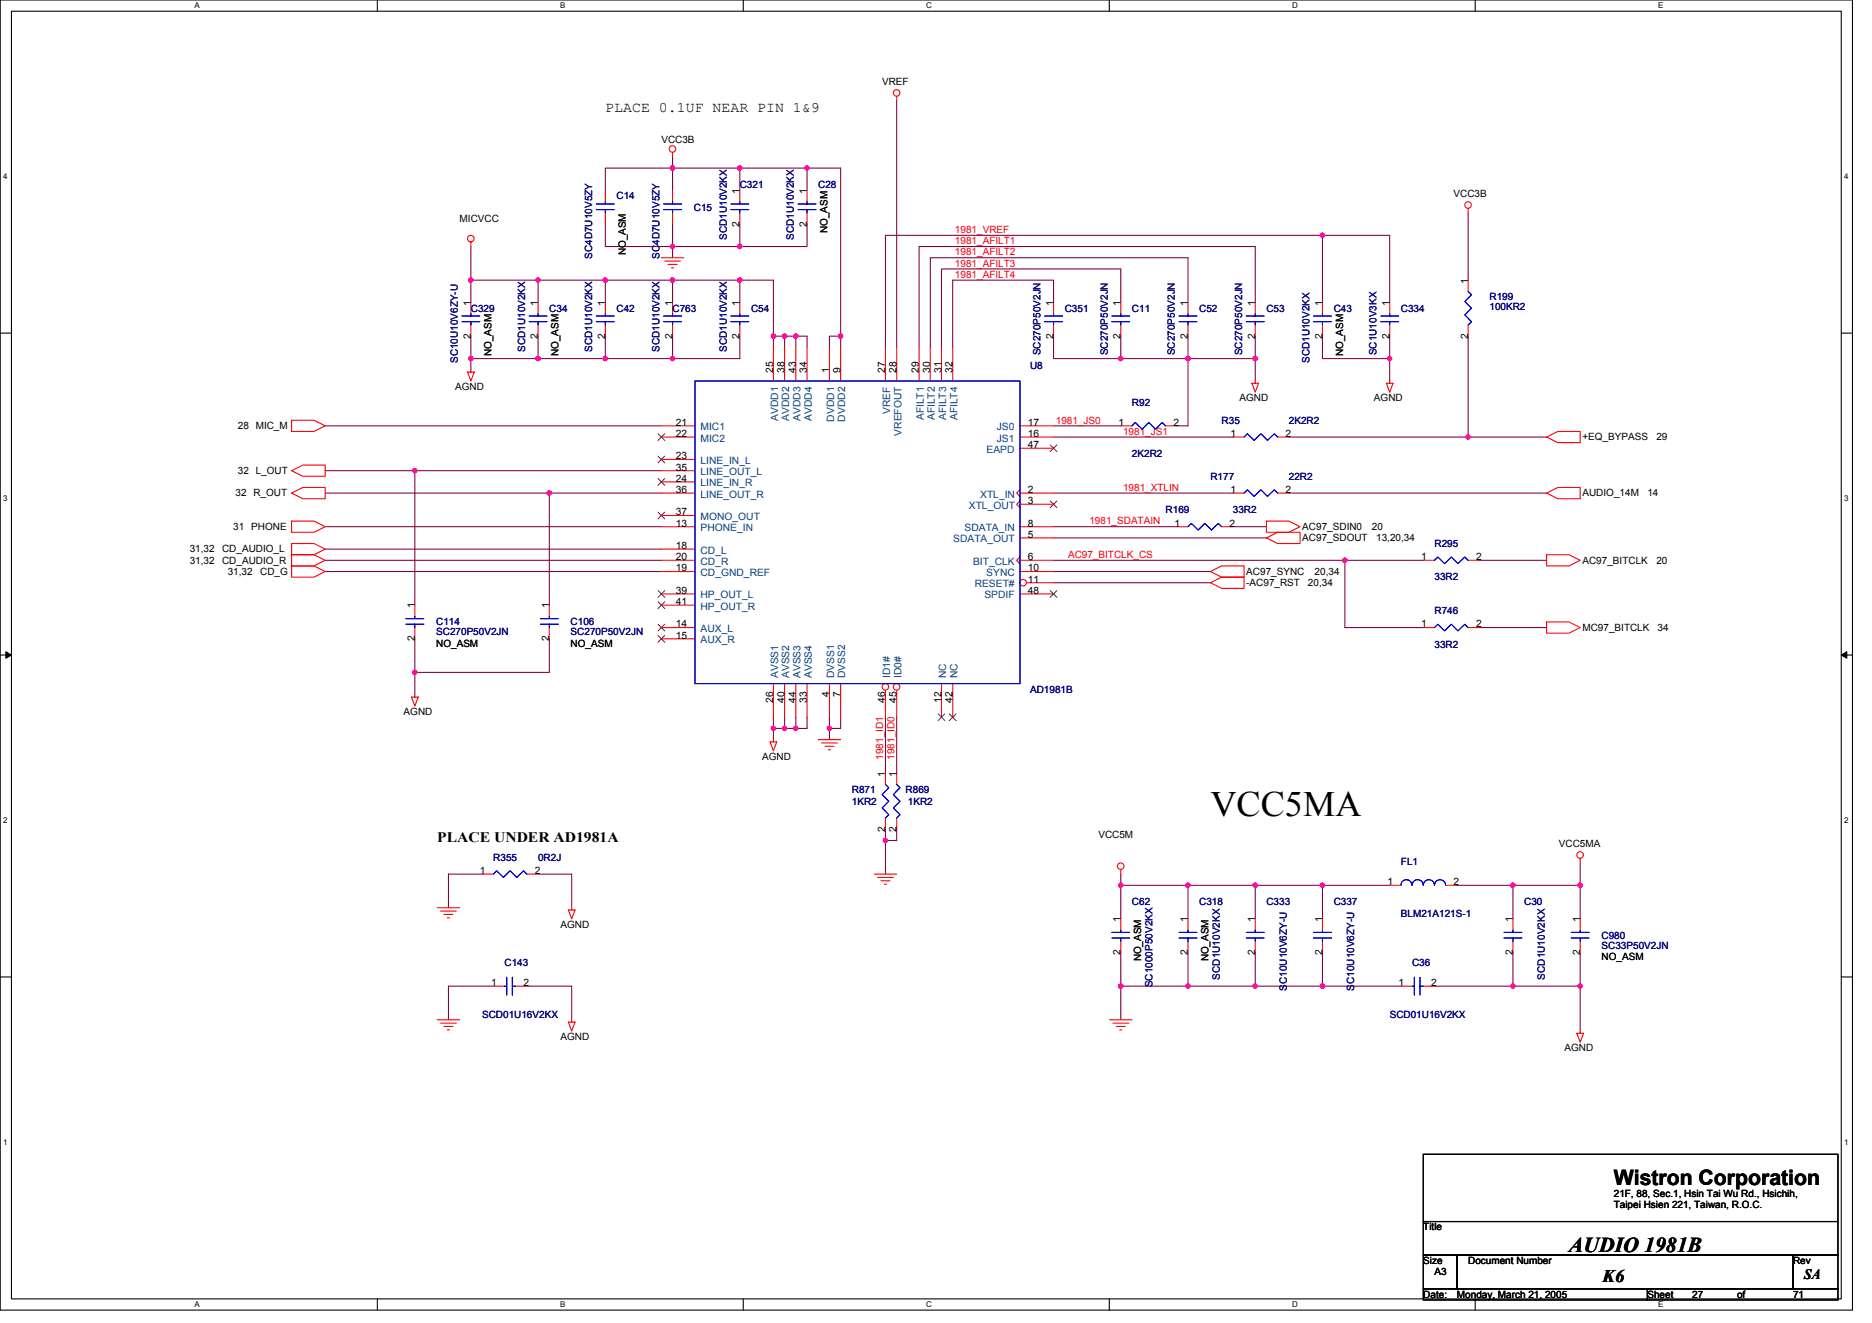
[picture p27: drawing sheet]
<svg xmlns="http://www.w3.org/2000/svg" width="297mm" height="210mm" viewBox="0 0 297 210" stroke-linecap="round" stroke-linejoin="round" font-family="sans-serif">
<defs><g id="words">
<text font-size="5.7" x="192.1" y="129.5">VCC5MA</text>
<g font-size="3.4">
<text x="256.1" y="188">Wistron Corporation</text>
<text x="249" y="198.6">AUDIO 1981B</text>
</g>
<text font-size="2.8" x="254.3" y="203.5">K6</text>
<g font-size="2.3">
<text x="96.1" y="17.8">PLACE 0.1UF NEAR PIN 1&amp;9</text>
<text x="69.4" y="133.7">PLACE UNDER AD1981A</text>
<text x="286.3" y="203">SA</text>
</g>
<g font-size="1.6">
<text x="140" y="13.5">VREF</text>
<text x="104.9" y="22.8">VCC3B</text>
<text x="72.9" y="35.2">MICVCC</text>
<text x="117.4" y="35.9" transform="rotate(-90 117.4 35.9)">2</text>
<text x="117.4" y="30.8" transform="rotate(-90 117.4 30.8)">1</text>
<text x="128" y="35.9" transform="rotate(-90 128 35.9)">2</text>
<text x="128" y="30.8" transform="rotate(-90 128 30.8)">1</text>
<text x="230.6" y="31.3">VCC3B</text>
<text x="99.3" y="40.5" transform="rotate(-90 99.3 40.5)">NO_ASM</text>
<text x="131.3" y="37" transform="rotate(-90 131.3 37)">NO_ASM</text>
<text x="232.9" y="45" transform="rotate(-90 232.9 45)">1</text>
<text x="74.7" y="53.7" transform="rotate(-90 74.7 53.7)">2</text>
<text x="74.7" y="48.5" transform="rotate(-90 74.7 48.5)">1</text>
<text x="85.4" y="53.7" transform="rotate(-90 85.4 53.7)">2</text>
<text x="85.4" y="48.5" transform="rotate(-90 85.4 48.5)">1</text>
<text x="96" y="53.7" transform="rotate(-90 96 53.7)">2</text>
<text x="96" y="48.5" transform="rotate(-90 96 48.5)">1</text>
<text x="106.7" y="53.7" transform="rotate(-90 106.7 53.7)">2</text>
<text x="106.7" y="48.5" transform="rotate(-90 106.7 48.5)">1</text>
<text x="117.4" y="53.7" transform="rotate(-90 117.4 53.7)">2</text>
<text x="117.4" y="48.5" transform="rotate(-90 117.4 48.5)">1</text>
<text x="167.1" y="53.7" transform="rotate(-90 167.1 53.7)">2</text>
<text x="167.1" y="48.5" transform="rotate(-90 167.1 48.5)">1</text>
<text x="177.8" y="53.7" transform="rotate(-90 177.8 53.7)">2</text>
<text x="177.8" y="48.5" transform="rotate(-90 177.8 48.5)">1</text>
<text x="188.5" y="53.7" transform="rotate(-90 188.5 53.7)">2</text>
<text x="188.5" y="48.5" transform="rotate(-90 188.5 48.5)">1</text>
<text x="199.2" y="53.7" transform="rotate(-90 199.2 53.7)">2</text>
<text x="199.2" y="48.5" transform="rotate(-90 199.2 48.5)">1</text>
<text x="209.8" y="53.7" transform="rotate(-90 209.8 53.7)">2</text>
<text x="209.8" y="48.5" transform="rotate(-90 209.8 48.5)">1</text>
<text x="220.5" y="53.7" transform="rotate(-90 220.5 53.7)">2</text>
<text x="220.5" y="48.5" transform="rotate(-90 220.5 48.5)">1</text>
<text x="232.9" y="53.7" transform="rotate(-90 232.9 53.7)">2</text>
<text x="78" y="56.5" transform="rotate(-90 78 56.5)">NO_ASM</text>
<text x="88.6" y="56.5" transform="rotate(-90 88.6 56.5)">NO_ASM</text>
<text x="122.7" y="59.2" transform="rotate(-90 122.7 59.2)">25</text>
<text x="124.5" y="59.2" transform="rotate(-90 124.5 59.2)">38</text>
<text x="126.3" y="59.2" transform="rotate(-90 126.3 59.2)">43</text>
<text x="128" y="59.2" transform="rotate(-90 128 59.2)">34</text>
<text x="131.6" y="59.2" transform="rotate(-90 131.6 59.2)">1</text>
<text x="133.4" y="59.2" transform="rotate(-90 133.4 59.2)">9</text>
<text x="140.5" y="59.2" transform="rotate(-90 140.5 59.2)">27</text>
<text x="142.3" y="59.2" transform="rotate(-90 142.3 59.2)">28</text>
<text x="145.8" y="59.2" transform="rotate(-90 145.8 59.2)">29</text>
<text x="147.6" y="59.2" transform="rotate(-90 147.6 59.2)">30</text>
<text x="149.4" y="59.2" transform="rotate(-90 149.4 59.2)">31</text>
<text x="151.1" y="59.2" transform="rotate(-90 151.1 59.2)">32</text>
<text x="213.1" y="56.5" transform="rotate(-90 213.1 56.5)">NO_ASM</text>
<text x="72.2" y="61.9">AGND</text>
<text x="196.7" y="63.6">AGND</text>
<text x="218" y="63.6">AGND</text>
<text x="37.7" y="68.1">28 MIC_M</text>
<text x="107.2" y="67.5">21</text>
<text x="107.2" y="69.3">22</text>
<text x="163.1" y="67.5">17</text>
<text x="163.1" y="69.3">16</text>
<text x="163.1" y="71.1">47</text>
<text x="177.5" y="67.5">1</text>
<text x="186.2" y="67.5">2</text>
<text x="195.3" y="69.3">1</text>
<text x="204" y="69.3">2</text>
<text x="251.1" y="69.9">+EQ_BYPASS</text>
<text x="262.8" y="69.9">29</text>
<text x="37.7" y="75.2">32 L_OUT</text>
<text x="107.2" y="72.9">23</text>
<text x="107.2" y="76.4">24</text>
<text x="107.2" y="74.7">35</text>
<text x="37.4" y="78.8">32 R_OUT</text>
<text x="107.2" y="83.5">13</text>
<text x="107.2" y="78.2">36</text>
<text x="107.2" y="81.8">37</text>
<text x="163.1" y="80">3</text>
<text x="163.1" y="83.5">8</text>
<text x="163.1" y="78.2">2</text>
<text x="186.4" y="83.5">1</text>
<text x="195.1" y="83.5">2</text>
<text x="195.3" y="78.2">1</text>
<text x="204" y="78.2">2</text>
<text x="251.1" y="78.8">AUDIO_14M</text>
<text x="261.4" y="78.8">14</text>
<text x="30.1" y="87.7">31,32</text>
<text x="30.1" y="89.4">31,32</text>
<text x="35.2" y="87.7">CD_AUDIO_L</text>
<text x="35.2" y="89.4">CD_AUDIO_R</text>
<text x="37" y="84.1">31 PHONE</text>
<text x="107.2" y="87.1">18</text>
<text x="107.2" y="88.9">20</text>
<text x="163.1" y="88.9">6</text>
<text x="163.1" y="85.3">5</text>
<text x="206.6" y="84.1">AC97_SDIN0</text>
<text x="206.6" y="85.9">AC97_SDOUT</text>
<text x="217.7" y="84.1">20</text>
<text x="218.4" y="85.9">13,20,34</text>
<text x="225.5" y="88.9">1</text>
<text x="234.2" y="88.9">2</text>
<text x="251.1" y="89.4">AC97_BITCLK</text>
<text x="262.8" y="89.4">20</text>
<text x="36.1" y="91.2">31,32</text>
<text x="41.3" y="91.2">CD_G</text>
<text x="107.2" y="90.7">19</text>
<text x="107.2" y="94.2">39</text>
<text x="107.2" y="96">41</text>
<text x="163.1" y="94.2">48</text>
<text x="163.1" y="92.4">11</text>
<text x="163.1" y="90.7">10</text>
<text x="197.8" y="91.2">AC97_SYNC</text>
<text x="197.8" y="93">-AC97_RST</text>
<text x="207.5" y="93">20,34</text>
<text x="208.6" y="91.2">20,34</text>
<text x="65.8" y="101.7" transform="rotate(-90 65.8 101.7)">2</text>
<text x="65.8" y="96.5" transform="rotate(-90 65.8 96.5)">1</text>
<text x="87.1" y="101.7" transform="rotate(-90 87.1 101.7)">2</text>
<text x="87.1" y="96.5" transform="rotate(-90 87.1 96.5)">1</text>
<text x="107.2" y="99.5">14</text>
<text x="107.2" y="101.3">15</text>
<text x="225.5" y="99.5">1</text>
<text x="234.2" y="99.5">2</text>
<text x="251.1" y="100.1">MC97_BITCLK</text>
<text x="263" y="100.1">34</text>
<text x="69.2" y="102.6">NO_ASM</text>
<text x="90.5" y="102.6">NO_ASM</text>
<text x="64" y="113.4">AGND</text>
<text x="122.7" y="111.5" transform="rotate(-90 122.7 111.5)">26</text>
<text x="124.5" y="111.5" transform="rotate(-90 124.5 111.5)">40</text>
<text x="126.3" y="111.5" transform="rotate(-90 126.3 111.5)">44</text>
<text x="128" y="111.5" transform="rotate(-90 128 111.5)">33</text>
<text x="131.6" y="110.6" transform="rotate(-90 131.6 110.6)">4</text>
<text x="133.4" y="110.6" transform="rotate(-90 133.4 110.6)">7</text>
<text x="140.5" y="111.5" transform="rotate(-90 140.5 111.5)">46</text>
<text x="142.3" y="111.5" transform="rotate(-90 142.3 111.5)">45</text>
<text x="149.4" y="111.5" transform="rotate(-90 149.4 111.5)">12</text>
<text x="151.1" y="111.5" transform="rotate(-90 151.1 111.5)">42</text>
<text x="120.9" y="120.5">AGND</text>
<text x="140.5" y="123.2" transform="rotate(-90 140.5 123.2)">1</text>
<text x="142.3" y="123.2" transform="rotate(-90 142.3 123.2)">1</text>
<text x="140.5" y="132" transform="rotate(-90 140.5 132)">2</text>
<text x="142.3" y="132" transform="rotate(-90 142.3 132)">2</text>
<text x="174.3" y="133">VCC5M</text>
<text x="247.4" y="134.4">VCC5MA</text>
<text x="76.1" y="138.7">1</text>
<text x="84.9" y="138.7">2</text>
<text x="220.2" y="140.4">1</text>
<text x="230.6" y="140.4">2</text>
<text x="88.9" y="147.2">AGND</text>
<text x="177.8" y="146.3" transform="rotate(-90 177.8 146.3)">1</text>
<text x="188.5" y="146.3" transform="rotate(-90 188.5 146.3)">1</text>
<text x="199.2" y="146.3" transform="rotate(-90 199.2 146.3)">1</text>
<text x="209.8" y="146.3" transform="rotate(-90 209.8 146.3)">1</text>
<text x="240" y="146.3" transform="rotate(-90 240 146.3)">1</text>
<text x="250.7" y="146.3" transform="rotate(-90 250.7 146.3)">1</text>
<text x="177.8" y="151.5" transform="rotate(-90 177.8 151.5)">2</text>
<text x="181.1" y="152.5" transform="rotate(-90 181.1 152.5)">NO_ASM</text>
<text x="188.5" y="151.5" transform="rotate(-90 188.5 151.5)">2</text>
<text x="191.8" y="152.5" transform="rotate(-90 191.8 152.5)">NO_ASM</text>
<text x="199.2" y="151.5" transform="rotate(-90 199.2 151.5)">2</text>
<text x="209.8" y="151.5" transform="rotate(-90 209.8 151.5)">2</text>
<text x="240" y="151.5" transform="rotate(-90 240 151.5)">2</text>
<text x="250.7" y="151.5" transform="rotate(-90 250.7 151.5)">2</text>
<text x="254.1" y="152.4">NO_ASM</text>
<text x="77.9" y="156.4">1</text>
<text x="83.1" y="156.4">2</text>
<text x="221.9" y="156.4">1</text>
<text x="227.1" y="156.4">2</text>
<text x="88.9" y="165">AGND</text>
<text x="248.2" y="166.8">AGND</text>
<text x="256.1" y="189.9">21F, 88, Sec.1, Hsin Tai Wu Rd., Hsichih,</text>
<text x="256.1" y="191.7">Taipei Hsien 221, Taiwan, R.O.C.</text>
<text x="225.8" y="195.2">Title</text>
<text x="225.8" y="200.6">Size</text>
<text x="227.6" y="202.3">A3</text>
<text x="233" y="200.6">Document Number</text>
<text x="284.5" y="200.6">Rev</text>
<text x="225.8" y="205.9">Date:</text>
<text x="231.2" y="205.9">Monday, March 21, 2005</text>
<text x="261.4" y="205.9">Sheet</text>
<text x="268.5" y="205.9">27</text>
<text x="275.6" y="205.9">of</text>
<text x="284.5" y="205.9">71</text>
</g>
<g font-size="1.6" fill="#000080">
<text x="117.4" y="29.9">C321</text>
<text x="129.8" y="29.9">C28</text>
<text x="97.8" y="31.6">C14</text>
<text x="110.1" y="33.4">C15</text>
<text x="94" y="41.1" transform="rotate(-90 94 41.1)">SC4D7U10V5ZY</text>
<text x="104.6" y="41.1" transform="rotate(-90 104.6 41.1)">SC4D7U10V5ZY</text>
<text x="115.3" y="38.1" transform="rotate(-90 115.3 38.1)">SCD1U10V2KX</text>
<text x="126" y="38.1" transform="rotate(-90 126 38.1)">SCD1U10V2KX</text>
<text x="236.3" y="47.6">R199</text>
<text x="74.7" y="49.4">C329</text>
<text x="87.2" y="49.4">C34</text>
<text x="97.8" y="49.4">C42</text>
<text x="106.7" y="49.4">C763</text>
<text x="119.2" y="49.4">C54</text>
<text x="168.9" y="49.4">C351</text>
<text x="179.6" y="49.4">C11</text>
<text x="190.3" y="49.4">C52</text>
<text x="201" y="49.4">C53</text>
<text x="211.6" y="49.4">C43</text>
<text x="222.3" y="49.4">C334</text>
<text x="236.3" y="49.3">100KR2</text>
<text x="72.6" y="57.6" transform="rotate(-90 72.6 57.6)">SC10U10V6ZY-U</text>
<text x="83.3" y="55.8" transform="rotate(-90 83.3 55.8)">SCD1U10V2KX</text>
<text x="94" y="55.8" transform="rotate(-90 94 55.8)">SCD1U10V2KX</text>
<text x="104.6" y="55.8" transform="rotate(-90 104.6 55.8)">SCD1U10V2KX</text>
<text x="115.3" y="55.8" transform="rotate(-90 115.3 55.8)">SCD1U10V2KX</text>
<text x="163.4" y="58.5">U8</text>
<text x="165.1" y="56.4" transform="rotate(-90 165.1 56.4)">SC270P50V2JN</text>
<text x="175.8" y="56.4" transform="rotate(-90 175.8 56.4)">SC270P50V2JN</text>
<text x="186.4" y="56.4" transform="rotate(-90 186.4 56.4)">SC270P50V2JN</text>
<text x="197.1" y="56.4" transform="rotate(-90 197.1 56.4)">SC270P50V2JN</text>
<text x="207.8" y="57.6" transform="rotate(-90 207.8 57.6)">SCD1U10V2KX</text>
<text x="218.4" y="56.4" transform="rotate(-90 218.4 56.4)">SC1U10V3KX</text>
<text x="179.6" y="64.4">R92</text>
<text x="193.8" y="67.2">R35</text>
<text x="204.5" y="67.2">2K2R2</text>
<text x="179.6" y="72.5">2K2R2</text>
<text x="192.1" y="76.1">R177</text>
<text x="204.5" y="76.1">22R2</text>
<text x="185" y="81.4">R169</text>
<text x="195.6" y="81.4">33R2</text>
<text x="227.6" y="86.8">R295</text>
<text x="227.6" y="92.1">33R2</text>
<text x="69.2" y="99.2">C114</text>
<text x="69.2" y="100.8">SC270P50V2JN</text>
<text x="90.5" y="99.2">C106</text>
<text x="90.5" y="100.8">SC270P50V2JN</text>
<text x="227.6" y="97.4">R746</text>
<text x="227.6" y="102.8">33R2</text>
<text x="163.4" y="109.9">AD1981B</text>
<text x="135.2" y="125.9">R871</text>
<text x="143.7" y="125.9">R869</text>
<text x="135.2" y="127.7">1KR2</text>
<text x="144.1" y="127.7">1KR2</text>
<text x="78.3" y="136.5">R355</text>
<text x="85.4" y="136.5">0R2J</text>
<text x="222.3" y="137.3">FL1</text>
<text x="179.6" y="143.7">C62</text>
<text x="190.3" y="143.7">C318</text>
<text x="201" y="143.7">C333</text>
<text x="211.6" y="143.7">C337</text>
<text x="241.8" y="143.7">C30</text>
<text x="222.3" y="145.4">BLM21A121S-1</text>
<text x="254.1" y="149">C980</text>
<text x="80" y="153.3">C143</text>
<text x="193.5" y="155.4" transform="rotate(-90 193.5 155.4)">SCD1U10V2KX</text>
<text x="224.1" y="153.3">C36</text>
<text x="245.1" y="155.4" transform="rotate(-90 245.1 155.4)">SCD1U10V2KX</text>
<text x="254.1" y="150.6">SC33P50V2JN</text>
<text x="76.5" y="161.4">SCD01U16V2KX</text>
<text x="182.9" y="156.6" transform="rotate(-90 182.9 156.6)">SC1000P50V2KX</text>
<text x="204.2" y="157.2" transform="rotate(-90 204.2 157.2)">SC10U10V6ZY-U</text>
<text x="214.9" y="157.2" transform="rotate(-90 214.9 157.2)">SC10U10V6ZY-U</text>
<text x="220.5" y="161.4">SCD01U16V2KX</text>
</g>
<g font-size="1.6" fill="#f00">
<text x="151.5" y="40.5">1981_AFILT2</text>
<text x="151.5" y="38.8">1981_AFILT1</text>
<text x="151.5" y="37">1981_VREF</text>
<text x="151.5" y="44.1">1981_AFILT4</text>
<text x="151.5" y="42.3">1981_AFILT3</text>
<text x="167.5" y="67.2">1981_JS0</text>
<text x="178.2" y="69">1981_JS1</text>
<text x="178.2" y="77.9">1981_XTLIN</text>
<text x="172.9" y="83.2">1981_SDATAIN</text>
<text x="169.5" y="88.5">AC97_BITCLK_CS</text>
<text x="140.1" y="120.5" transform="rotate(-90 140.1 120.5)">1981_ID1</text>
<text x="141.9" y="120.5" transform="rotate(-90 141.9 120.5)">1981_ID0</text>
</g>
<g font-size="1.6" fill="#004080">
<text x="141.2" y="65.7" transform="rotate(-90 141.2 65.7)">VREF</text>
<text x="111.2" y="68.3">MIC1</text>
<text x="111.2" y="70.1">MIC2</text>
<text x="123.5" y="66.8" transform="rotate(-90 123.5 66.8)">AVDD1</text>
<text x="125.2" y="66.8" transform="rotate(-90 125.2 66.8)">AVDD2</text>
<text x="127" y="66.8" transform="rotate(-90 127 66.8)">AVDD3</text>
<text x="128.8" y="66.8" transform="rotate(-90 128.8 66.8)">AVDD4</text>
<text x="132.4" y="66.9" transform="rotate(-90 132.4 66.9)">DVDD1</text>
<text x="134.1" y="66.9" transform="rotate(-90 134.1 66.9)">DVDD2</text>
<text x="143" y="69.1" transform="rotate(-90 143 69.1)">VREFOUT</text>
<text x="146.6" y="66.7" transform="rotate(-90 146.6 66.7)">AFILT1</text>
<text x="148.4" y="66.7" transform="rotate(-90 148.4 66.7)">AFILT2</text>
<text x="150.1" y="66.7" transform="rotate(-90 150.1 66.7)">AFILT3</text>
<text x="151.9" y="66.7" transform="rotate(-90 151.9 66.7)">AFILT4</text>
<text x="156.5" y="71.8">EAPD</text>
<text x="158.2" y="68.3">JS0</text>
<text x="158.2" y="70.1">JS1</text>
<text x="111.2" y="73.6">LINE_IN_L</text>
<text x="111.2" y="77.2">LINE_IN_R</text>
<text x="111.2" y="75.4">LINE_OUT_L</text>
<text x="111.2" y="79">LINE_OUT_R</text>
<text x="111.2" y="82.5">MONO_OUT</text>
<text x="153.7" y="80.7">XTL_OUT</text>
<text x="155.5" y="79">XTL_IN</text>
<text x="111.2" y="84.3">PHONE_IN</text>
<text x="111.2" y="87.8">CD_L</text>
<text x="111.2" y="89.6">CD_R</text>
<text x="151.3" y="86.1">SDATA_OUT</text>
<text x="153.1" y="84.3">SDATA_IN</text>
<text x="154.4" y="89.6">BIT_CLK</text>
<text x="111.2" y="91.4">CD_GND_REF</text>
<text x="111.2" y="95">HP_OUT_L</text>
<text x="154.7" y="93.2">RESET#</text>
<text x="156.2" y="95">SPDIF</text>
<text x="156.5" y="91.4">SYNC</text>
<text x="111.2" y="100.3">AUX_L</text>
<text x="111.2" y="96.7">HP_OUT_R</text>
<text x="111.2" y="102.1">AUX_R</text>
<text x="123.5" y="107.6" transform="rotate(-90 123.5 107.6)">AVSS1</text>
<text x="125.2" y="107.6" transform="rotate(-90 125.2 107.6)">AVSS2</text>
<text x="127" y="107.6" transform="rotate(-90 127 107.6)">AVSS3</text>
<text x="128.8" y="107.6" transform="rotate(-90 128.8 107.6)">AVSS4</text>
<text x="132.4" y="107.6" transform="rotate(-90 132.4 107.6)">DVSS1</text>
<text x="134.1" y="107.6" transform="rotate(-90 134.1 107.6)">DVSS2</text>
<text x="141.2" y="107.6" transform="rotate(-90 141.2 107.6)">ID1#</text>
<text x="143" y="107.6" transform="rotate(-90 143 107.6)">ID0#</text>
<text x="150.1" y="107.6" transform="rotate(-90 150.1 107.6)">NC</text>
<text x="151.9" y="107.6" transform="rotate(-90 151.9 107.6)">NC</text>
</g>
<g font-size="1.3">
<text x="30.8" y="1.3">A</text>
<text x="88.9" y="1.3">B</text>
<text x="147" y="1.3">C</text>
<text x="205" y="1.3">D</text>
<text x="263.1" y="1.3">E</text>
<text x=".5" y="28.4">4</text>
<text x="292.6" y="28.4">4</text>
<text x=".5" y="79.5">3</text>
<text x="292.6" y="79.5">3</text>
<text x=".5" y="130.6">2</text>
<text x="292.6" y="130.6">2</text>
<text x=".5" y="181.7">1</text>
<text x="292.6" y="181.7">1</text>
<text x="30.8" y="207.4">A</text>
<text x="88.9" y="207.4">B</text>
<text x="147" y="207.4">C</text>
<text x="205" y="207.4">D</text>
<text x="263.1" y="207.4">E</text>
</g>
</g></defs>
<path d="M0 0h293.9v207.9h-293.9zM1.8 1.8h290.4v204.3h-290.4z" fill="none" stroke="#000" stroke-width=".17"/>
<g fill="#fff">
<path d="M30.8 .2h.9v1.4h-.9z"/>
<path d="M30.8 206.3h.9v1.4h-.9z"/>
</g>
<path d="M59.9 0v1.8M59.9 206.1v1.8" fill="none" stroke="#000" stroke-width=".17"/>
<g fill="#fff">
<path d="M88.9 .2h.8v1.4h-.8z"/>
<path d="M88.9 206.3h.8v1.4h-.8z"/>
</g>
<path d="M117.9 0v1.8M117.9 206.1v1.8" fill="none" stroke="#000" stroke-width=".17"/>
<g fill="#fff">
<path d="M147 .2h.9v1.4h-.9z"/>
<path d="M147 206.3h.9v1.4h-.9z"/>
</g>
<path d="M176 0v1.8M176 206.1v1.8" fill="none" stroke="#000" stroke-width=".17"/>
<g fill="#fff">
<path d="M205 .2h.9v1.4h-.9z"/>
<path d="M205 206.3h.9v1.4h-.9z"/>
</g>
<path d="M234.1 0v1.8M234.1 206.1v1.8" fill="none" stroke="#000" stroke-width=".17"/>
<g fill="#fff">
<path d="M263.1 .2h.8v1.4h-.8z"/>
<path d="M263.1 206.3h.8v1.4h-.8z"/>
<path d="M.5 27.3h.7v1.4h-.7z"/>
<path d="M292.6 27.3h.7v1.4h-.7z"/>
<path d="M.5 78.4h.7v1.4h-.7z"/>
<path d="M292.6 78.4h.7v1.4h-.7z"/>
</g>
<path d="M0 52.9h1.8M292.2 52.9h1.7" fill="none" stroke="#000" stroke-width=".17"/>
<g fill="#fff">
<path d="M.5 129.5h.7v1.4h-.7z"/>
<path d="M292.6 129.5h.7v1.4h-.7z"/>
</g>
<path d="M0 103.9h1.8M292.2 103.9h1.7" fill="none" stroke="#000" stroke-width=".17"/>
<path d="M.9 103.4l.9 .5-.9 .5zM292.2 103.9l.8-.5v1z" fill="#000" stroke="#000" stroke-width=".16"/>
<g fill="#fff">
<path d="M.5 180.5h.7v1.4h-.7z"/>
<path d="M292.6 180.5h.7v1.4h-.7z"/>
</g>
<path d="M0 155h1.8M292.2 155h1.7M225.8 183.1h65.8v10.7h-65.8zM225.8 193.8h65.8v5.3h-65.8zM225.8 199.1h5.4v5.4h-5.4zM231.2 199.1h53.3v5.4h-53.3zM284.5 199.1h7.1v5.4h-7.1zM225.8 204.5h35.6v1.7h-35.6zM261.4 204.5h30.2v1.7h-30.2z" fill="none" stroke="#000" stroke-width=".17"/>
<g fill="none" stroke="#800040" stroke-width=".17">
<path d="M142.3 16v39.1M74.7 39.1v8.9M96.1 35.6v3.5h21.3v-3.5M106.7 24.9v5.3M106.7 35.6v5.3M117.4 26.7h-21.3v3.5M128.1 30.2v-3.5h5.3v26.6M128.1 26.7h-10.7v3.5M128.1 35.6v3.5h-10.7M209.8 37.3h-69.3v17.8M233 33.8v10.6M74.7 44.4h48v8.9h1.8"/>
<path d="M74.7 53.3v5.4M85.4 44.4v3.6M85.4 53.3v3.6M96.1 44.4v3.6M96.1 53.3v3.6M106.7 44.4v3.6M106.7 53.3v3.6M117.4 53.3v3.6h-42.7M117.4 44.4v3.6M122.7 53.3v1.8M124.5 53.3h3.6v1.8M124.5 53.3v1.8"/>
<path d="M126.3 53.3v1.8M131.6 55.1v-1.8h1.8v1.8M167.2 48v-3.6h-16v10.7M167.2 53.3v3.6h32M177.8 48v-5.3h-28.4v12.4M177.8 53.3v3.6M188.5 48v-7.1h-40.9v14.2M188.5 53.3v14.3h-1.8M199.2 48v-8.9h-53.4v16M199.2 53.3v7.2M209.8 48v-10.7h10.7v10.7M209.8 53.3v3.6h10.7"/>
<path d="M220.5 53.3v7.2M233 53.3v16M51.6 67.6h53.3M51.6 74.7h53.3M51.6 78.2h53.3M65.8 74.7v21.3M87.2 78.2v17.8M167.2 67.6h10.6M167.2 78.2h28.4M167.2 69.3h28.4M204.5 78.2h40.9M204.5 69.3h40.9"/>
<path d="M51.6 90.7h53.3M51.6 83.6h53.3M51.6 87.1h53.3M51.6 88.9h53.3M167.2 90.7h24.9M167.2 83.6h19.5M167.2 85.3h33.8M167.2 92.5h24.9M167.2 88.9h46.2M195.6 83.6h5.4M225.8 88.9h-12.4v10.7h12.4M234.7 88.9h10.7"/>
<path d="M234.7 99.6h10.7M65.8 101.3v8.9M87.2 101.3v5.4h-21.4M122.7 113.8v3.5M124.5 113.8v1.8M126.3 113.8v1.8M128.1 113.8v1.8h-5.4M131.6 113.8v3.5M133.4 113.8v1.8h-1.8M140.5 113.8v8.9M142.3 113.8v8.9M76.5 138.7h-5.3v5.3"/>
<path d="M85.4 138.7h5.3v5.3M140.5 131.6v7.1M142.3 131.6v1.7h-1.8M177.8 138.7v7.1M250.7 136.9v8.9M78.3 156.5h-7.1v5.3M83.6 156.5h7.1v5.3M177.8 151.1v10.7M177.8 140.5h21.4M177.8 156.5h21.4M188.5 140.5v5.3M188.5 151.1v5.4"/>
<path d="M199.2 140.5h10.6v5.3M199.2 140.5v5.3M199.2 151.1v5.4M209.8 151.1v5.4h-10.6M209.8 140.5h10.7M209.8 156.5h12.5M227.6 156.5h12.5M231.2 140.5h19.5M240.1 151.1v5.4h10.6M240.1 140.5v5.3M250.7 151.1v12.5"/>
</g>
<g fill="#f0f" stroke="#f0f" stroke-width=".17">
<circle cx="65.8" cy="74.7" r=".35"/>
<circle cx="87.1" cy="78.2" r=".35"/>
<circle cx="131.6" cy="115.6" r=".35"/>
<circle cx="133.4" cy="53.3" r=".35"/>
<circle cx="128" cy="26.7" r=".35"/>
<circle cx="106.7" cy="26.7" r=".35"/>
<circle cx="117.4" cy="26.7" r=".35"/>
<circle cx="117.4" cy="39.1" r=".35"/>
<circle cx="106.7" cy="39.1" r=".35"/>
<circle cx="209.8" cy="37.3" r=".35"/>
<circle cx="213.4" cy="88.9" r=".35"/>
<circle cx="140.5" cy="133.3" r=".35"/>
<circle cx="177.8" cy="140.4" r=".35"/>
<circle cx="199.2" cy="156.5" r=".35"/>
<circle cx="188.5" cy="156.5" r=".35"/>
<circle cx="177.8" cy="156.5" r=".35"/>
<circle cx="199.2" cy="140.4" r=".35"/>
<circle cx="188.5" cy="140.4" r=".35"/>
<circle cx="209.8" cy="140.4" r=".35"/>
<circle cx="240.1" cy="140.4" r=".35"/>
<circle cx="250.7" cy="140.4" r=".35"/>
<circle cx="209.8" cy="156.5" r=".35"/>
<circle cx="106.7" cy="44.4" r=".35"/>
<circle cx="250.7" cy="156.5" r=".35"/>
<circle cx="240.1" cy="156.5" r=".35"/>
<circle cx="65.8" cy="106.7" r=".35"/>
<circle cx="122.7" cy="115.6" r=".35"/>
<circle cx="220.5" cy="56.9" r=".35"/>
<circle cx="117.4" cy="44.4" r=".35"/>
<circle cx="126.3" cy="115.6" r=".35"/>
<circle cx="74.7" cy="56.9" r=".35"/>
<circle cx="85.4" cy="44.4" r=".35"/>
<circle cx="124.5" cy="53.3" r=".35"/>
<circle cx="124.5" cy="115.6" r=".35"/>
<circle cx="96" cy="44.4" r=".35"/>
<circle cx="177.8" cy="56.9" r=".35"/>
<circle cx="126.3" cy="53.3" r=".35"/>
<circle cx="106.7" cy="56.9" r=".35"/>
<circle cx="199.2" cy="56.9" r=".35"/>
<circle cx="188.5" cy="56.9" r=".35"/>
<circle cx="122.7" cy="53.3" r=".35"/>
<circle cx="85.4" cy="56.9" r=".35"/>
<circle cx="96" cy="56.9" r=".35"/>
<circle cx="74.7" cy="44.4" r=".35"/>
<circle cx="232.9" cy="69.3" r=".35"/>
</g>
<g fill="none" stroke="#f00" stroke-width=".17">
<path d="M142.3 15.3v.7M74.7 38.4v.7M96.1 30.2v1.8M96.1 33.8v1.8M106.7 24.2v.7M106.7 30.2v1.8M106.7 33.8v1.8M117.4 30.2v1.8M117.4 33.8v1.8M128.1 30.2v1.8M128.1 33.8v1.8M233 33.1v.7"/>
<path d="M74.2 59h1l-.5 1.5zM74.7 58.7v.3M85.4 48v1.8M85.4 51.6v1.7M96.1 48v1.8M96.1 51.6v1.7M104.9 40.9h3.6M105.5 41.4h2.5M106 42h1.4M106.5 42.5h.4M106.7 48v1.8M106.7 51.6v1.7"/>
<path d="M117.4 48v1.8M117.4 51.6v1.7M167.2 48v1.8M167.2 51.6v1.7M177.8 48v1.8M177.8 51.6v1.7M188.5 48v1.8M188.5 51.6v1.7M199.2 48v1.8M199.2 51.6v1.7M209.8 48v1.8M209.8 51.6v1.7"/>
<path d="M220.5 48v1.8M220.5 51.6v1.7M233 44.4v1.8M233 51.6v1.7M46.3 66.7h3.5l1.8 .9-1.8 .9h-3.5zM46.3 74.7l1.7-.9h3.6v1.8h-3.6zM46.3 78.2l1.7-.9h3.6v1.8h-3.6zM161.8 77.7l-.5 .5 .5 .6M161.8 79.5l-.5 .5 .5 .5M161.8 78.2h5.4M195.6 69.3h1.8M198.6 60.8h1.1l-.5 1.4z"/>
<path d="M199.2 60.5v.3M202.7 69.3h1.8M220 60.8h1l-.5 1.4zM220.5 60.5v.3M245.4 78.2l1.8-.9h3.5v1.8h-3.5zM245.4 69.3l1.8-.8h3.5v1.7h-3.5zM46.3 82.7h3.5l1.8 .9-1.8 .9h-3.5zM46.3 86.2h3.5l1.8 .9-1.8 .9h-3.5zM46.3 89.8h3.5l1.8 .9-1.8 .9h-3.5zM46.3 88h3.5l1.8 .9-1.8 .9h-3.5zM65.8 96v1.8M65.8 99.6v1.7"/>
<path d="M87.2 96v1.8M87.2 99.6v1.7M161.8 88.4l-.5 .5 .5 .5M161.8 80h5.4M161.8 85.3h5.4M161.8 88.9h5.4M161.8 83.6h5.4M161.8 90.7h5.4M192.1 90.7l1.7-.9h3.6v1.8h-3.6zM192.1 92.5l1.7-.9h3.6v1.7h-3.6zM201 82.7h3.5l1.8 .9-1.8 .9h-3.5zM201 85.3l1.7-.8h3.6v1.7h-3.6z"/>
<path d="M245.4 88h3.6l1.7 .9-1.7 .9h-3.6zM245.4 98.7h3.6l1.7 .9-1.7 .9h-3.6zM65.3 110.6h1.1l-.6 1.4zM65.8 110.2v.4M122.2 117.7h1.1l-.6 1.4zM122.7 117.3v.4M129.8 117.3h3.6M130.4 117.9h2.5M130.9 118.4h1.4M131.4 119h.4M76.5 138.7h1.8M83.6 138.7h1.8"/>
<path d="M138.7 138.7h3.6M139.3 139.2h2.4M139.8 139.7h1.4M140.5 122.7v1.8M140.5 129.8v1.8M142.3 122.7v1.8M142.3 129.8v1.8M177.8 138v.7M250.7 136.2v.7M69.4 144h3.5M69.9 144.5h2.5M70.4 145.1h1.5"/>
<path d="M71 145.6h.3M78.3 156.5h1.7M81.8 156.5h1.8M90.2 144.4h1l-.5 1.4zM90.7 144v.4M140.3 140.3h.4M177.8 145.8v1.8M177.8 149.4v1.7M188.5 145.8v1.8M188.5 149.4v1.7M220.5 140.5h1.8M222.3 156.5h1.8"/>
<path d="M225.8 156.5h1.8M229.4 140.5h1.8M240.1 145.8v1.8M240.1 149.4v1.7M250.7 145.8v1.8M250.7 149.4v1.7M69.4 161.8h3.5M69.9 162.3h2.5M70.4 162.9h1.5M71 163.4h.3M90.2 162.2h1l-.5 1.4zM90.7 161.8v.4"/>
<path d="M176.1 161.8h3.5M176.6 162.3h2.5M177.1 162.9h1.5M177.7 163.4h.3M250.2 163.9h1.1l-.6 1.5zM250.7 163.6v.3"/>
<circle cx="142.3" cy="14.7" r=".52"/>
<circle cx="74.7" cy="37.9" r=".52"/>
<circle cx="106.7" cy="23.6" r=".52"/>
<circle cx="232.9" cy="32.5" r=".52"/>
<circle cx="177.8" cy="137.4" r=".52"/>
<circle cx="250.7" cy="135.6" r=".52"/>
</g>
<g fill="none" stroke="#00f" stroke-width=".17">
<path d="M94.6 32.4h2.9M94.6 33.3h2.9M96.1 32v.4M96.1 33.3v.5M105.3 32.4h2.8M105.3 33.3h2.8M106.7 32v.4M106.7 33.3v.5M116 32.4h2.8M116 33.3h2.8M117.4 32v.4M117.4 33.3v.5"/>
<path d="M126.6 32.4h2.9M126.6 33.3h2.9M128.1 32v.4M128.1 33.3v.5M84 50.1h2.8M84 51h2.8M85.4 49.8v.3M85.4 51v.6M94.6 50.1h2.9M94.6 51h2.9M96.1 49.8v.3M96.1 51v.6"/>
<path d="M105.3 50.1h2.8M105.3 51h2.8M106.7 49.8v.3M106.7 51v.6M116 50.1h2.8M116 51h2.8M117.4 49.8v.3M117.4 51v.6M165.8 50.1h2.8M165.8 51h2.8M167.2 49.8v.3M167.2 51v.6"/>
<path d="M176.4 50.1h2.9M176.4 51h2.9M177.8 49.8v.3M177.8 51v.6M187.1 50.1h2.8M187.1 51h2.8M188.5 49.8v.3M188.5 51v.6M197.8 50.1h2.8M197.8 51h2.8M199.2 49.8v.3M199.2 51v.6"/>
<path d="M208.4 50.1h2.9M208.4 51h2.9M209.8 49.8v.3M209.8 51v.6M219.1 50.1h2.8M219.1 51h2.8M220.5 49.8v.3M220.5 51v.6M233 46.2l.5 .6-1.1 1 1.1 1.1-1.1 1.1 1.1 1-.5 .6M197.4 69.3l.5-.5 1.1 1.1 1.1-1.1 1 1.1 1.1-1.1 .5 .5M64.4 98.1h2.8M64.4 99h2.8"/>
<path d="M65.8 97.8v.3M65.8 99v.6M85.7 98.1h2.9M85.7 99h2.9M87.2 97.8v.3M87.2 99v.6M78.3 138.7l.5-.5 1.1 1 1-1 1.1 1 1.1-1 .5 .5M140.5 124.5l.5 .5-1 1.1 1 1-1 1.1 1 1.1-.5 .5M142.3 124.5l.5 .5-1.1 1.1 1.1 1-1.1 1.1 1.1 1.1-.5 .5M80 156.5h.4M80.4 155v2.9M81.3 156.5h.5"/>
<path d="M81.3 155v2.9M176.4 147.9h2.9M176.4 148.8h2.9M177.8 147.6v.3M177.8 148.8v.6M187.1 147.9h2.8M187.1 148.8h2.8M188.5 147.6v.3M188.5 148.8v.6M222.3 140.4a.88 .88 0 0 1 .9-.8 .88 .88 0 0 1 .8 .8 .89 .89 0 0 1 .9-.8 .89 .89 0 0 1 .9 .8 .89 .89 0 0 1 .9-.8 .89 .89 0 0 1 .9 .8 .89 .89 0 0 1 .9-.8 .89 .89 0 0 1 .9 .8M224.1 156.5h.3M224.4 155v2.9"/>
<path d="M225.3 156.5h.5M225.3 155v2.9M238.7 147.9h2.8M238.7 148.8h2.8M240.1 147.6v.3M240.1 148.8v.6M249.3 147.9h2.9M249.3 148.8h2.9M250.7 147.6v.3M250.7 148.8v.6"/>
</g>
<path d="M166.6 79.5l1.1 1.1M167.7 79.5l-1.1 1.1" fill="none" stroke="#804000" stroke-width=".16"/>
<circle cx="162.4" cy="92.4" r=".52" fill="#fff" stroke="#f00" stroke-width=".17"/>
<path d="M161.8 94.2h5.4M162.9 92.5h4.3" fill="none" stroke="#f00" stroke-width=".17"/>
<path d="M166.6 93.7l1.1 1.1M167.7 93.7l-1.1 1.1" fill="none" stroke="#804000" stroke-width=".16"/>
<circle cx="142.3" cy="109" r=".52" fill="#fff" stroke="#f00" stroke-width=".17"/>
<path d="M142.3 109.5v4.3" fill="none" stroke="#f00" stroke-width=".17"/>
<circle cx="140.5" cy="109" r=".52" fill="#fff" stroke="#f00" stroke-width=".17"/>
<g fill="none" stroke="#f00" stroke-width=".17">
<path d="M74.7 48v1.8M74.7 51.6v1.7M122.7 55.1v5.4M124.5 55.1v5.4M126.3 55.1v5.4M128.1 55.1v5.4M131.6 55.1v5.4M133.4 55.1v5.4M140.5 55.1v5.4M142.3 55.1v5.4M145.8 55.1v5.4M147.6 55.1v5.4"/>
<path d="M149.4 55.1v5.4M151.2 55.1v5.4M104.9 67.6h5.4M104.9 69.3h5.4M104.9 72.9h5.4M104.9 76.5h5.4M104.9 74.7h5.4M104.9 78.2h5.4M161.8 67.6h5.4M161.8 69.3h5.4M161.8 71.1h5.4M177.8 67.6h1.8"/>
<path d="M185 67.6h1.7M195.6 78.2h1.8M202.7 78.2h1.8M104.9 83.6h5.4M104.9 99.6h5.4M104.9 87.1h5.4M104.9 90.7h5.4M104.9 88.9h5.4M104.9 81.8h5.4M104.9 94.2h5.4M104.9 96h5.4M186.7 83.6h1.8"/>
<path d="M193.8 83.6h1.8M225.8 99.6h1.8M225.8 88.9h1.8M233 99.6h1.7M233 88.9h1.7M104.9 101.3h5.4M122.7 108.5v5.3M124.5 108.5v5.3M126.3 108.5v5.3M128.1 108.5v5.3M131.6 108.5v5.3M133.4 108.5v5.3"/>
<path d="M140.5 109.5v4.3M149.4 108.5v5.3M151.2 108.5v5.3M199.2 145.8v1.8M199.2 149.4v1.7M209.8 145.8v1.8M209.8 149.4v1.7"/>
</g>
<g fill="none" stroke="#804000" stroke-width=".16">
<path d="M104.4 68.8l1.1 1.1M104.4 72.4l1.1 1M104.4 75.9l1.1 1.1M105.5 68.8l-1.1 1.1M105.5 72.4l-1.1 1M105.5 75.9l-1.1 1.1M166.6 70.6l1.1 1.1M167.7 70.6l-1.1 1.1M104.4 99l1.1 1.1M104.4 81.3l1.1 1M104.4 93.7l1.1 1.1M104.4 95.5l1.1 1.1"/>
<path d="M105.5 99l-1.1 1.1M105.5 81.3l-1.1 1M105.5 93.7l-1.1 1.1M105.5 95.5l-1.1 1.1M104.4 100.8l1.1 1.1M105.5 100.8l-1.1 1.1M148.9 113.3l1 1M149.9 113.3l-1.1 1M150.6 113.3l1.1 1M151.7 113.3l-1.1 1"/>
</g>
<g fill="none" stroke="#00f" stroke-width=".17">
<path d="M73.3 50.1h2.8M73.3 51h2.8M74.7 49.8v.3M74.7 51v.6M110.3 60.5h51.5v48h-51.5zM179.6 67.6l.5-.6 1.1 1.1 1.1-1.1 1 1.1 1.1-1.1 .6 .6M197.4 78.2l.5-.5 1.1 1.1 1.1-1.1 1 1.1 1.1-1.1 .5 .5M188.5 83.6l.5-.6 1.1 1.1 1.1-1.1 1 1.1 1.1-1.1 .5 .6M227.6 88.9l.6-.5 1 1 1.1-1 1 1 1.1-1 .6 .5M227.6 99.6l.6-.6 1 1.1 1.1-1.1 1 1.1 1.1-1.1 .6 .6M197.8 147.9h2.8M197.8 148.8h2.8"/>
<path d="M199.2 147.6v.3M199.2 148.8v.6M208.4 147.9h2.9M208.4 148.8h2.9M209.8 147.6v.3M209.8 148.8v.6"/>
</g>
<g fill="#f0f" stroke="#f0f" stroke-width=".17">
<circle cx="65.8" cy="74.7" r=".35"/>
<circle cx="87.1" cy="78.2" r=".35"/>
<circle cx="131.6" cy="115.6" r=".35"/>
<circle cx="133.4" cy="53.3" r=".35"/>
<circle cx="128" cy="26.7" r=".35"/>
<circle cx="106.7" cy="26.7" r=".35"/>
<circle cx="117.4" cy="26.7" r=".35"/>
<circle cx="117.4" cy="39.1" r=".35"/>
<circle cx="106.7" cy="39.1" r=".35"/>
<circle cx="209.8" cy="37.3" r=".35"/>
<circle cx="213.4" cy="88.9" r=".35"/>
<circle cx="140.5" cy="133.3" r=".35"/>
<circle cx="177.8" cy="140.4" r=".35"/>
<circle cx="199.2" cy="156.5" r=".35"/>
<circle cx="188.5" cy="156.5" r=".35"/>
<circle cx="177.8" cy="156.5" r=".35"/>
<circle cx="199.2" cy="140.4" r=".35"/>
<circle cx="188.5" cy="140.4" r=".35"/>
<circle cx="209.8" cy="140.4" r=".35"/>
<circle cx="240.1" cy="140.4" r=".35"/>
<circle cx="250.7" cy="140.4" r=".35"/>
<circle cx="209.8" cy="156.5" r=".35"/>
<circle cx="106.7" cy="44.4" r=".35"/>
<circle cx="250.7" cy="156.5" r=".35"/>
<circle cx="240.1" cy="156.5" r=".35"/>
<circle cx="65.8" cy="106.7" r=".35"/>
<circle cx="122.7" cy="115.6" r=".35"/>
<circle cx="220.5" cy="56.9" r=".35"/>
<circle cx="117.4" cy="44.4" r=".35"/>
<circle cx="126.3" cy="115.6" r=".35"/>
<circle cx="74.7" cy="56.9" r=".35"/>
<circle cx="85.4" cy="44.4" r=".35"/>
<circle cx="124.5" cy="53.3" r=".35"/>
<circle cx="124.5" cy="115.6" r=".35"/>
<circle cx="96" cy="44.4" r=".35"/>
<circle cx="177.8" cy="56.9" r=".35"/>
<circle cx="126.3" cy="53.3" r=".35"/>
<circle cx="106.7" cy="56.9" r=".35"/>
<circle cx="199.2" cy="56.9" r=".35"/>
<circle cx="188.5" cy="56.9" r=".35"/>
<circle cx="122.7" cy="53.3" r=".35"/>
<circle cx="85.4" cy="56.9" r=".35"/>
<circle cx="96" cy="56.9" r=".35"/>
<circle cx="74.7" cy="44.4" r=".35"/>
<circle cx="232.9" cy="69.3" r=".35"/>
</g>
<use href="#words"/>
</svg>
